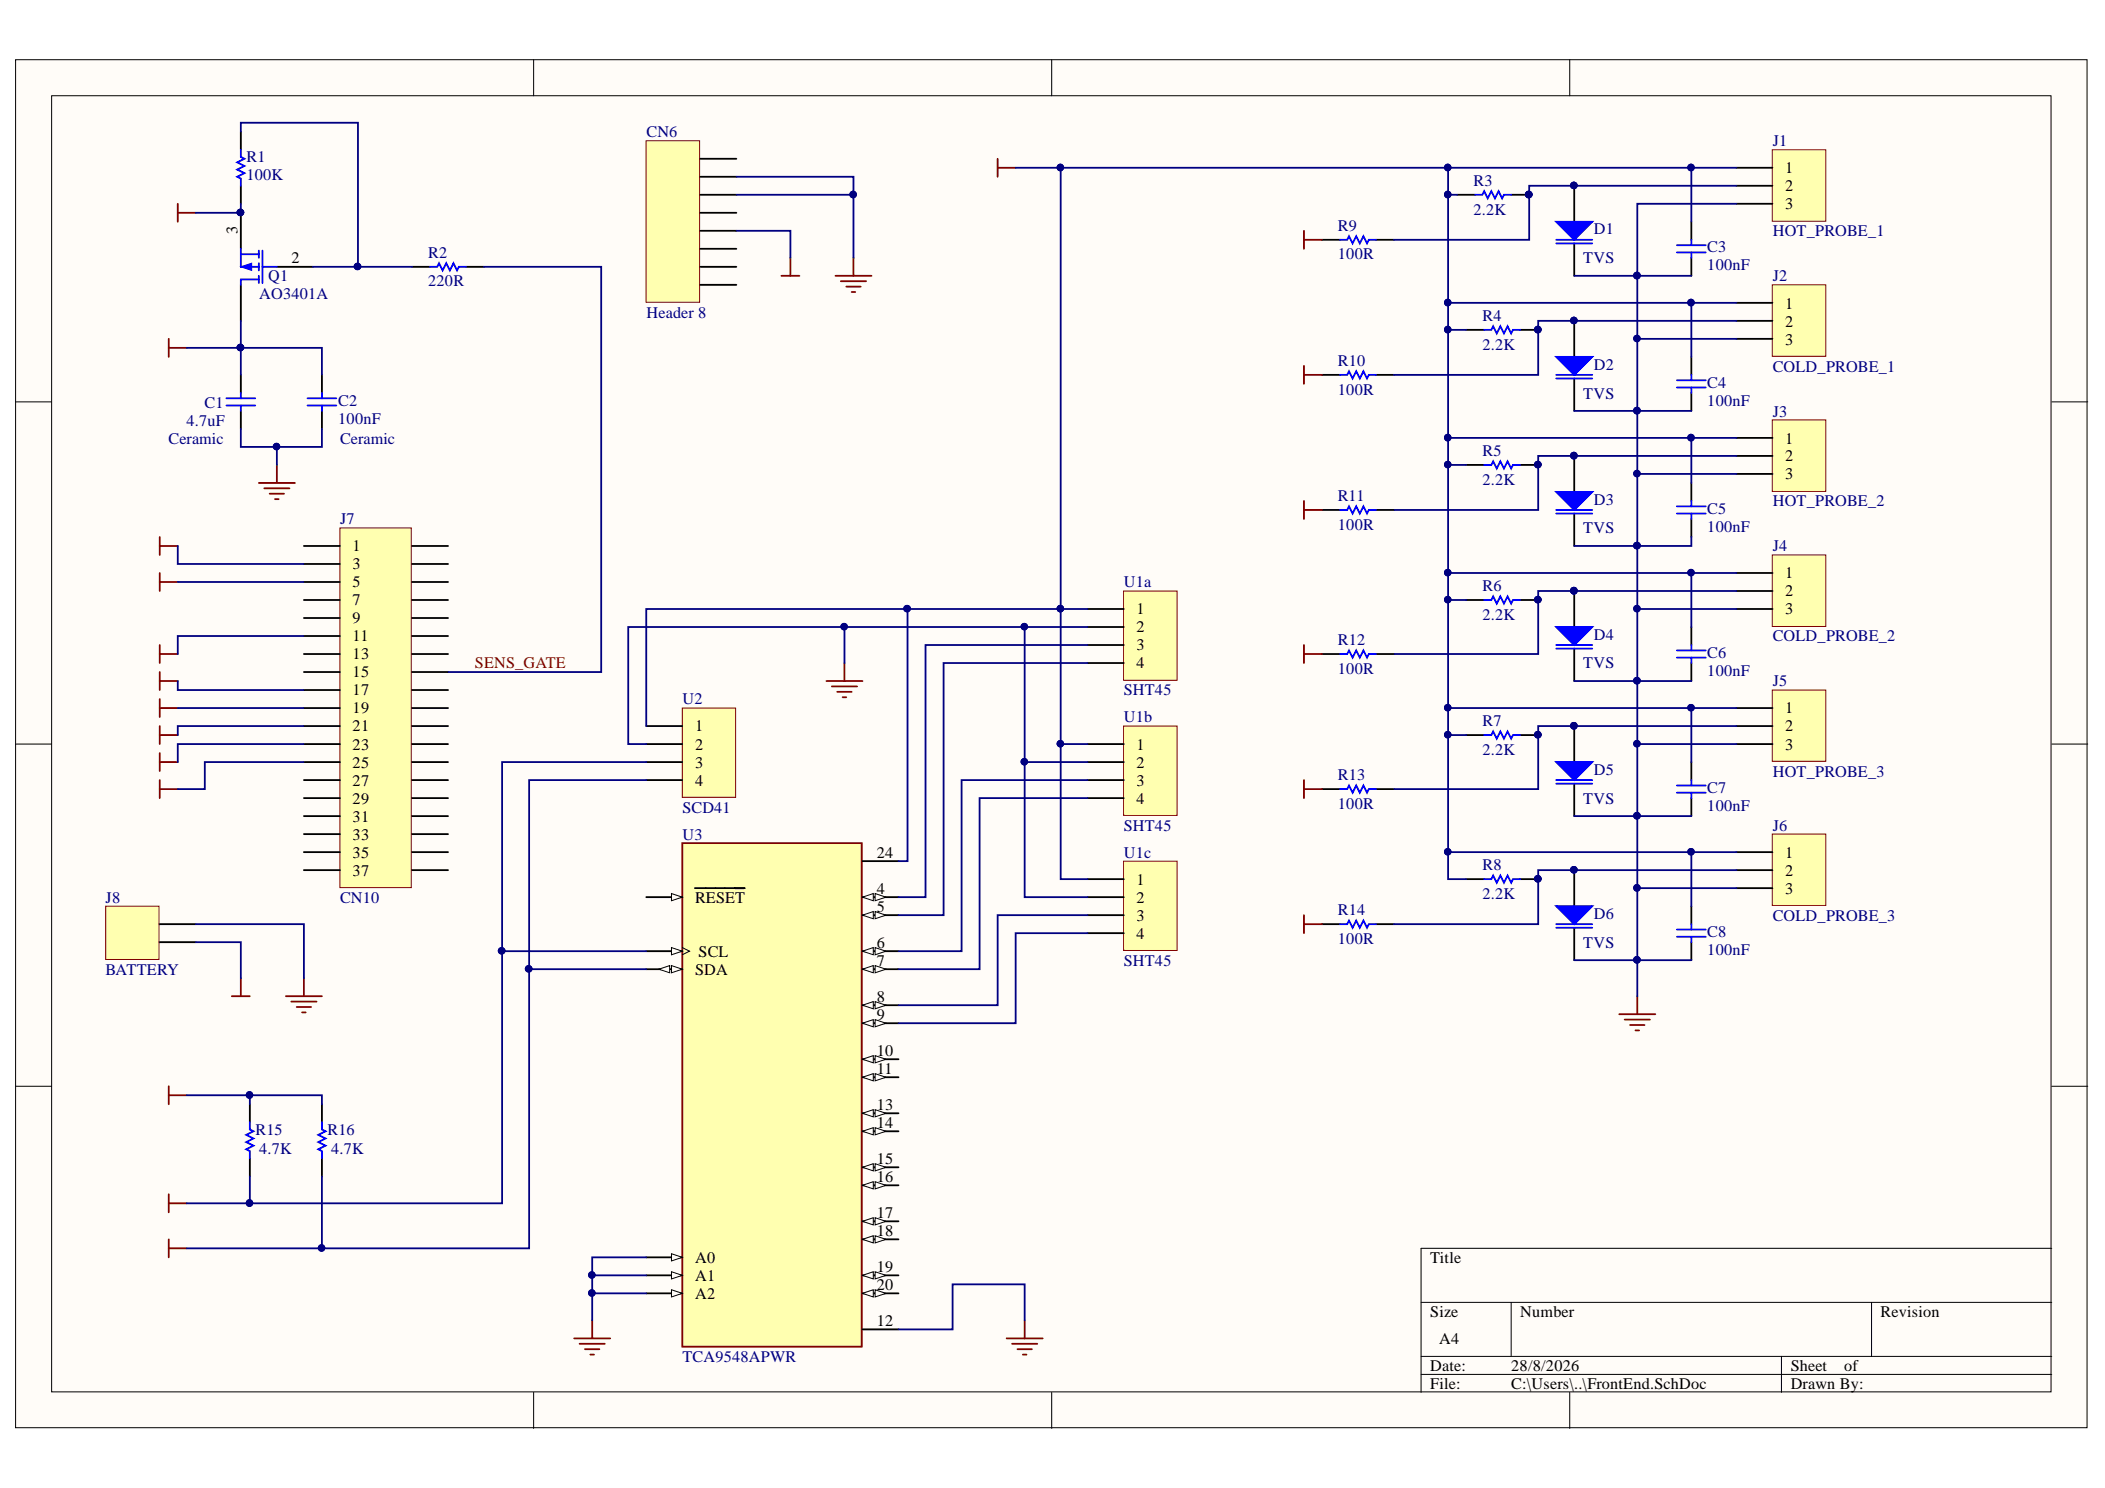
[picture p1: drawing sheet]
<svg xmlns="http://www.w3.org/2000/svg" width="297mm" height="210mm" viewBox="0 0 297 210" stroke-linecap="round" stroke-linejoin="round" font-family="sans-serif">
<defs><g id="words">
<g font-size="2.3" fill="#000080">
<text x="34.8" y="22.9">R1</text>
<text x="91.2" y="19.4">CN6</text>
<text x="250.1" y="20.6">J1</text>
<text x="34.8" y="25.4">100K</text>
<text x="207.9" y="26.2">R3</text>
<text x="188.8" y="32.5">R9</text>
<text x="207.9" y="30.3">2.2K</text>
<text x="224.9" y="33">D1</text>
<text x="240.9" y="35.6">C3</text>
<text x="250.1" y="33.3">HOT_PROBE_1</text>
<text x="37.8" y="39.6">Q1</text>
<text x="60.4" y="40.4">220R</text>
<text x="60.4" y="36.3">R2</text>
<text x="188.8" y="36.6">100R</text>
<text x="223.4" y="37.1">TVS</text>
<text x="240.9" y="38.1">100nF</text>
<text x="250.1" y="39.6">J2</text>
<text x="36.6" y="42.2">AO3401A</text>
<text x="91.2" y="44.8">Header 8</text>
<text x="209.2" y="45.3">R4</text>
<text x="188.8" y="51.7">R10</text>
<text x="209.2" y="49.4">2.2K</text>
<text x="224.9" y="52.2">D2</text>
<text x="250.1" y="52.4">COLD_PROBE_1</text>
<text x="28.9" y="57.5">C1</text>
<text x="47.7" y="59.8">100nF</text>
<text x="47.7" y="57.2">C2</text>
<text x="188.8" y="55.7">100R</text>
<text x="223.4" y="56.2">TVS</text>
<text x="240.9" y="57.2">100nF</text>
<text x="240.9" y="54.7">C4</text>
<text x="250.1" y="58.8">J3</text>
<text x="23.8" y="62.6">Ceramic</text>
<text x="26.3" y="60">4.7uF</text>
<text x="48" y="62.6">Ceramic</text>
<text x="209.2" y="64.3">R5</text>
<text x="188.8" y="70.7">R11</text>
<text x="209.2" y="68.4">2.2K</text>
<text x="224.9" y="71.2">D3</text>
<text x="250.1" y="71.4">HOT_PROBE_2</text>
<text x="48" y="74">J7</text>
<text x="188.8" y="74.7">100R</text>
<text x="223.4" y="75.2">TVS</text>
<text x="240.9" y="75">100nF</text>
<text x="240.9" y="72.5">C5</text>
<text x="250.1" y="77.8">J4</text>
<text x="158.6" y="82.9">U1a</text>
<text x="209.2" y="83.4">R6</text>
<text x="209.2" y="87.4">2.2K</text>
<text x="188.8" y="95">100R</text>
<text x="188.8" y="91">R12</text>
<text x="223.4" y="94.3">TVS</text>
<text x="224.9" y="90.2">D4</text>
<text x="240.9" y="95.3">100nF</text>
<text x="240.9" y="92.8">C6</text>
<text x="250.1" y="90.5">COLD_PROBE_2</text>
<text x="96.3" y="99.3">U2</text>
<text x="158.6" y="101.9">U1b</text>
<text x="158.6" y="98.1">SHT45</text>
<text x="250.1" y="96.8">J5</text>
<text x="209.2" y="106.5">2.2K</text>
<text x="209.2" y="102.4">R7</text>
<text x="188.8" y="110.1">R13</text>
<text x="223.4" y="113.4">TVS</text>
<text x="224.9" y="109.3">D5</text>
<text x="240.9" y="111.9">C7</text>
<text x="250.1" y="109.6">HOT_PROBE_3</text>
<text x="96.3" y="114.7">SCD41</text>
<text x="96.3" y="118.5">U3</text>
<text x="158.6" y="117.2">SHT45</text>
<text x="188.8" y="114.1">100R</text>
<text x="240.9" y="114.4">100nF</text>
<text x="250.1" y="117.2">J6</text>
<text x="158.6" y="121">U1c</text>
<text x="209.2" y="122.8">R8</text>
<text x="14.9" y="127.3">J8</text>
<text x="48" y="127.3">CN10</text>
<text x="188.8" y="129.1">R14</text>
<text x="209.2" y="126.8">2.2K</text>
<text x="224.9" y="129.6">D6</text>
<text x="250.1" y="129.9">COLD_PROBE_3</text>
<text x="14.9" y="137.5">BATTERY</text>
<text x="158.6" y="136.2">SHT45</text>
<text x="188.8" y="133.2">100R</text>
<text x="223.4" y="133.7">TVS</text>
<text x="240.9" y="134.7">100nF</text>
<text x="240.9" y="132.2">C8</text>
<text x="36" y="160.1">R15</text>
<text x="46.2" y="160.1">R16</text>
<text x="36.6" y="162.9">4.7K</text>
<text x="46.7" y="162.9">4.7K</text>
<text x="96.3" y="192.1">TCA9548APWR</text>
</g>
<g font-size="2.3">
<text x="251.9" y="24.4">1</text>
<text x="251.9" y="27">2</text>
<text x="251.9" y="29.5">3</text>
<text x="33.5" y="33" transform="rotate(-90 33.5 33)">3</text>
<text x="41.1" y="37.1">2</text>
<text x="251.9" y="43.5">1</text>
<text x="251.9" y="46.1">2</text>
<text x="251.9" y="48.6">3</text>
<text x="251.9" y="62.6">1</text>
<text x="251.9" y="65.1">2</text>
<text x="251.9" y="67.6">3</text>
<text x="49.8" y="77.8">1</text>
<text x="49.8" y="80.3">3</text>
<text x="49.8" y="82.9">5</text>
<text x="251.9" y="81.6">1</text>
<text x="49.8" y="85.4">7</text>
<text x="49.8" y="87.9">9</text>
<text x="160.4" y="86.7">1</text>
<text x="160.4" y="89.2">2</text>
<text x="251.9" y="84.1">2</text>
<text x="251.9" y="86.7">3</text>
<text x="49.8" y="90.5">11</text>
<text x="49.8" y="93">13</text>
<text x="49.8" y="95.5">15</text>
<text x="160.4" y="91.7">3</text>
<text x="160.4" y="94.3">4</text>
<text x="49.8" y="98.1">17</text>
<text x="49.8" y="100.6">19</text>
<text x="251.9" y="100.6">1</text>
<text x="49.8" y="103.2">21</text>
<text x="49.8" y="105.8">23</text>
<text x="98.1" y="103.2">1</text>
<text x="98.1" y="105.8">2</text>
<text x="160.4" y="105.8">1</text>
<text x="251.9" y="103.2">2</text>
<text x="251.9" y="105.8">3</text>
<text x="49.8" y="108.3">25</text>
<text x="49.8" y="110.8">27</text>
<text x="49.8" y="113.4">29</text>
<text x="98.1" y="108.3">3</text>
<text x="98.1" y="110.8">4</text>
<text x="160.4" y="108.3">2</text>
<text x="160.4" y="110.8">3</text>
<text x="160.4" y="113.4">4</text>
<text x="49.8" y="115.9">31</text>
<text x="49.8" y="118.5">33</text>
<text x="49.8" y="121">35</text>
<text x="49.8" y="123.5">37</text>
<text x="123.7" y="121">24</text>
<text x="160.4" y="124.8">1</text>
<text x="251.9" y="121">1</text>
<text x="251.9" y="123.5">2</text>
<text x="98.1" y="127.3">RESET</text>
<text x="123.7" y="126.1">4</text>
<text x="123.7" y="128.6">5</text>
<text x="160.4" y="127.3">2</text>
<text x="160.4" y="129.9">3</text>
<text x="251.9" y="126.1">3</text>
<text x="98.1" y="137.5">SDA</text>
<text x="98.6" y="134.9">SCL</text>
<text x="123.7" y="133.7">6</text>
<text x="123.7" y="136.2">7</text>
<text x="160.4" y="132.4">4</text>
<text x="123.7" y="141.3">8</text>
<text x="123.7" y="143.8">9</text>
<text x="123.7" y="148.9">10</text>
<text x="123.7" y="151.4">11</text>
<text x="123.7" y="156.5">13</text>
<text x="123.7" y="159">14</text>
<text x="123.7" y="164.2">15</text>
<text x="123.7" y="166.7">16</text>
<text x="123.7" y="171.8">17</text>
<text x="98.1" y="178.2">A0</text>
<text x="123.7" y="174.4">18</text>
<text x="123.7" y="179.4">19</text>
<text x="201.8" y="178.2">Title</text>
<text x="98.1" y="180.7">A1</text>
<text x="98.1" y="183.2">A2</text>
<text x="123.7" y="182">20</text>
<text x="201.8" y="185.8">Size</text>
<text x="214.5" y="185.8">Number</text>
<text x="265.4" y="185.8">Revision</text>
<text x="123.7" y="187">12</text>
<text x="203.1" y="189.6">A4</text>
<text x="201.8" y="193.4">Date:</text>
<text x="201.8" y="195.9">File:</text>
<text x="213.3" y="193.4">28/8/2026</text>
<text x="213.3" y="195.9">C:\Users\..\FrontEnd.SchDoc</text>
<text x="252.7" y="193.4">Sheet</text>
<text x="252.7" y="195.9">Drawn By:</text>
<text x="260.2" y="193.4">of</text>
</g>
<text font-size="2.3" fill="#800000" x="67" y="94.3">SENS_GATE</text>
</g></defs>
<g fill="#fffcf8" stroke="#000" stroke-width=".14">
<path d="M2.2 8.4h292.3v193h-292.3z"/>
<path d="M7.3 13.5h282.1v182.8h-282.1z"/>
</g>
<g fill="none" stroke="#000" stroke-width=".14">
<path d="M75.3 8.4v5.1M148.4 8.4v5.1M221.5 8.4v5.1M2.2 56.7h5.1M289.5 56.7h5.1M2.2 105h5.1M289.5 105h5.1M2.2 153.2h5.1M289.5 153.2h5.1M289.5 176.1h-89v20.3M75.3 196.4v5.1M148.4 196.4v5.1"/>
<path d="M200.5 183.7h89M200.5 191.3h89M200.5 193.9h89M213.2 183.7v7.6M221.5 196.4v5.1M251.4 191.3v5.1M264.1 183.7v7.6"/>
</g>
<path d="M14.9 127.8h7.5v7.5h-7.5z" fill="#ffffb0" stroke="#800000" stroke-width=".14"/>
<path d="M34 52.9v2.5M34 58v2.5M45.4 52.9v2.5M45.4 58v2.5M22.5 132.9h5.1M22.5 130.4h5.1" fill="none" stroke="#000" stroke-width=".25"/>
<path d="M31.9 57.2h4.1M31.9 56.2h4.1M34 55.4v.8M34 57.2v.8M43.4 57.2h4.1M43.4 56.2h4.1M45.4 55.4v.8M45.4 57.2v.8" fill="none" stroke="#00f" stroke-width=".25"/>
<path d="M250.1 21.1h7.5v10.1h-7.5z" fill="#ffffb0" stroke="#800000" stroke-width=".14"/>
<path d="M186.5 33.8h2.6M194.2 33.8h2.5M205.6 27.5h2.6M213.2 27.5h2.6M222.1 26.2v5.1M222.1 34.3v4.6M245 23.7h5.1M245 26.2h5.1M245 28.7h5.1M206.9 46.5h2.5M214.5 46.5h2.6" fill="none" stroke="#000" stroke-width=".25"/>
<g fill="#000080" stroke="#000080" stroke-width=".14">
<circle cx="215.7" cy="27.4" r=".47"/>
<circle cx="217" cy="46.5" r=".46"/>
<circle cx="222.1" cy="26.2" r=".46"/>
</g>
<path d="M189.1 33.8h1l.3-.5 .5 1 .5-1 .5 1 .5-1 .5 1 .3-.5h1M208.2 27.5h1l.2-.5 .5 1 .5-1 .6 1 .5-1 .5 1 .2-.5h1M209.4 46.5h1l.3-.5 .5 1 .5-1 .5 1 .5-1 .5 1 .3-.5h1" fill="none" stroke="#00f" stroke-width=".25"/>
<path d="M219.6 31.3h5.1l-2.6 2.5z" fill="#00f"/>
<path d="M219.6 31.3h5.1l-2.6 2.5zM219.6 34.3h5.1M219.6 33.8h5.1" fill="none" stroke="#00f" stroke-width=".25"/>
<circle cx="222.1" cy="26.2" r=".46" fill="#000080" stroke="#000080" stroke-width=".14"/>
<path d="M250.1 40.2h7.5v10.1h-7.5z" fill="#ffffb0" stroke="#800000" stroke-width=".14"/>
<path d="M245 42.7h5.1M245 45.3h5.1M245 47.8h5.1" fill="none" stroke="#000" stroke-width=".25"/>
<g fill="none" stroke="#800000" stroke-width=".25">
<path d="M140.8 22.4v2.5M140.8 23.7h2.5M22.5 75.7v2.6M22.5 77h2.6M36.5 68.1h5.1M37.3 68.9h3.5M38.1 69.6h2M38.8 70.4h.5M39.1 65.6v2.5M22.5 80.8v2.6M22.5 82.1h2.6M34 138v2.5"/>
<path d="M42.9 138v2.5M32.7 140.5h2.6M40.3 140.5h5.1M41.1 141.3h3.6M41.9 142.1h2M42.6 142.8h.5"/>
</g>
<path d="M158.5 102.4h7.6v12.6h-7.6z" fill="#ffffb0" stroke="#800000" stroke-width=".14"/>
<path d="M153.5 105h5.1M153.5 107.5h5.1M153.5 110h5.1M153.5 112.6h5.1" fill="none" stroke="#000" stroke-width=".25"/>
<path d="M96.3 99.9h7.5v12.6h-7.5z" fill="#ffffb0" stroke="#800000" stroke-width=".14"/>
<path d="M91.2 102.4h5.1M91.2 105h5.1M91.2 107.5h5.1M91.2 110h5.1M35.3 155.8v2.5M45.4 155.8v2.5M35.3 163.4v2.5M45.4 163.4v2.5" fill="none" stroke="#000" stroke-width=".25"/>
<path d="M23.8 153.2v2.6M23.8 154.5h2.6M23.8 168.5v2.5M23.8 174.8v2.6M23.8 176.1h2.6M23.8 169.7h2.6" fill="none" stroke="#800000" stroke-width=".25"/>
<path d="M35.3 158.3v1l.5 .3-1.1 .5 1.1 .5-1.1 .5 1.1 .5-1.1 .5 .6 .3v1M45.4 158.3v1l.5 .3-1 .5 1 .5-1 .5 1 .5-1 .5 .5 .3v1" fill="none" stroke="#00f" stroke-width=".25"/>
<path d="M158.5 83.4h7.6v12.6h-7.6z" fill="#ffffb0" stroke="#800000" stroke-width=".14"/>
<path d="M153.5 85.9h5.1M153.5 88.4h5.1M153.5 91h5.1M153.5 93.5h5.1" fill="none" stroke="#000" stroke-width=".25"/>
<path d="M158.5 121.5h7.6v12.6h-7.6z" fill="#ffffb0" stroke="#800000" stroke-width=".14"/>
<path d="M206.9 65.6h2.5M214.5 65.6h2.6M206.9 84.6h2.5M214.5 84.6h2.6M206.9 103.7h2.5M214.5 103.7h2.6M153.5 124h5.1M153.5 126.6h5.1M153.5 129.1h5.1M153.5 131.6h5.1M206.9 124h2.5M214.5 124h2.6" fill="none" stroke="#000" stroke-width=".25"/>
<path d="M116.6 96.1h5.1M117.4 96.8h3.5M118.1 97.6h2.1M118.9 98.4h.5M119.2 93.5v2.6" fill="none" stroke="#800000" stroke-width=".25"/>
<g fill="#000080" stroke="#000080" stroke-width=".14">
<circle cx="217" cy="65.5" r=".46"/>
<circle cx="217" cy="84.6" r=".46"/>
<circle cx="217" cy="103.6" r=".46"/>
<circle cx="217" cy="124" r=".46"/>
</g>
<path d="M209.4 65.6h1l.3-.5 .5 1 .5-1 .5 1 .5-1 .5 1 .3-.5h1M209.4 84.6h1l.3-.5 .5 1 .5-1 .5 1 .5-1 .5 1 .3-.5h1M209.4 103.7h1l.3-.5 .5 1 .5-1 .5 1 .5-1 .5 1 .3-.5h1M209.4 124h1l.3-.5 .5 1 .5-1 .5 1 .5-1 .5 1 .3-.5h1" fill="none" stroke="#00f" stroke-width=".25"/>
<path d="M250.1 59.2h7.5v10.1h-7.5z" fill="#ffffb0" stroke="#800000" stroke-width=".14"/>
<path d="M245 61.8h5.1M245 64.3h5.1M245 66.9h5.1" fill="none" stroke="#000" stroke-width=".25"/>
<path d="M250.1 78.3h7.5v10.1h-7.5z" fill="#ffffb0" stroke="#800000" stroke-width=".14"/>
<path d="M245 80.8h5.1M245 83.4h5.1M245 85.9h5.1" fill="none" stroke="#000" stroke-width=".25"/>
<path d="M250.1 97.3h7.5v10.1h-7.5z" fill="#ffffb0" stroke="#800000" stroke-width=".14"/>
<path d="M245 99.9h5.1M245 102.4h5.1M245 105h5.1" fill="none" stroke="#000" stroke-width=".25"/>
<path d="M250.1 117.7h7.5v10h-7.5z" fill="#ffffb0" stroke="#800000" stroke-width=".14"/>
<path d="M245 120.2h5.1M245 122.7h5.1M245 125.3h5.1" fill="none" stroke="#000" stroke-width=".25"/>
<path d="M228.5 143.1h5.1M229.3 143.8h3.5M230 144.6h2.1M230.8 145.4h.5M231 140.5v2.6" fill="none" stroke="#800000" stroke-width=".25"/>
<path d="M48 74.5h10v50.7h-10z" fill="#ffffb0" stroke="#800000" stroke-width=".14"/>
<g fill="none" stroke="#000" stroke-width=".25">
<path d="M186.5 52.9h2.6M194.2 52.9h2.5M222.1 45.3v5M222.1 53.4v4.6M42.9 77h5.1M42.9 79.6h5.1M58.1 77h5.1M58.1 79.6h5.1M42.9 82.1h5.1M42.9 84.6h5.1M42.9 87.2h5.1M42.9 89.7h5.1"/>
<path d="M42.9 92.3h5.1M42.9 94.8h5.1M42.9 97.3h5.1M42.9 99.9h5.1M58.1 82.1h5.1M58.1 84.6h5.1M58.1 87.2h5.1M58.1 89.7h5.1M58.1 92.3h5.1M58.1 94.8h5.1M58.1 97.3h5.1M58.1 99.9h5.1"/>
<path d="M42.9 102.4h5.1M42.9 105h5.1M42.9 107.5h5.1M42.9 110h5.1M42.9 112.6h5.1M42.9 115.1h5.1M42.9 117.7h5.1M58.1 102.4h5.1M58.1 105h5.1M58.1 107.5h5.1M58.1 110h5.1M58.1 112.6h5.1"/>
<path d="M58.1 115.1h5.1M58.1 117.7h5.1M42.9 120.2h5.1M42.9 122.7h5.1M58.1 120.2h5.1M58.1 122.7h5.1"/>
</g>
<g fill="none" stroke="#800000" stroke-width=".25">
<path d="M184 32.6v2.5M184 33.8h2.5M22.5 91v2.5M22.5 94.8v2.5M22.5 98.6v2.6M22.5 92.3h2.6M22.5 96.1h2.6M22.5 99.9h2.6M22.5 102.4v2.6M22.5 106.2v2.6M22.5 110v2.6M22.5 103.7h2.6"/>
<path d="M22.5 107.5h2.6M22.5 111.3h2.6"/>
</g>
<path d="M189.1 52.9h1l.3-.5 .5 1 .5-1 .5 1 .5-1 .5 1 .3-.5h1" fill="none" stroke="#00f" stroke-width=".25"/>
<circle cx="222.1" cy="45.2" r=".46" fill="#000080" stroke="#000080" stroke-width=".14"/>
<path d="M219.6 50.3h5.1l-2.6 2.6z" fill="#00f"/>
<path d="M219.6 50.3h5.1l-2.6 2.6zM219.6 53.4h5.1M219.6 52.9h5.1" fill="none" stroke="#00f" stroke-width=".25"/>
<g fill="#000080" stroke="#000080" stroke-width=".14">
<circle cx="222.1" cy="45.2" r=".46"/>
<circle cx="222.1" cy="64.3" r=".46"/>
</g>
<path d="M222.1 64.3v5.1M222.1 72.4v4.6" fill="none" stroke="#000" stroke-width=".25"/>
<path d="M219.6 69.4h5.1l-2.6 2.5z" fill="#00f"/>
<path d="M219.6 69.4h5.1l-2.6 2.5zM219.6 72.4h5.1M219.6 71.9h5.1" fill="none" stroke="#00f" stroke-width=".25"/>
<g fill="#000080" stroke="#000080" stroke-width=".14">
<circle cx="222.1" cy="64.3" r=".46"/>
<circle cx="222.1" cy="83.3" r=".46"/>
</g>
<path d="M222.1 83.4v5M222.1 91.5v4.6" fill="none" stroke="#000" stroke-width=".25"/>
<path d="M219.6 88.4h5.1l-2.6 2.6z" fill="#00f"/>
<path d="M219.6 88.4h5.1l-2.6 2.6zM219.6 91.5h5.1M219.6 91h5.1" fill="none" stroke="#00f" stroke-width=".25"/>
<g fill="#000080" stroke="#000080" stroke-width=".14">
<circle cx="222.1" cy="83.3" r=".46"/>
<circle cx="222.1" cy="102.4" r=".46"/>
</g>
<path d="M222.1 102.4v5.1M222.1 110.6v4.5" fill="none" stroke="#000" stroke-width=".25"/>
<path d="M219.6 107.5h5.1l-2.6 2.5z" fill="#00f"/>
<path d="M219.6 107.5h5.1l-2.6 2.5zM219.6 110.6h5.1M219.6 110h5.1" fill="none" stroke="#00f" stroke-width=".25"/>
<g fill="#000080" stroke="#000080" stroke-width=".14">
<circle cx="222.1" cy="102.4" r=".46"/>
<circle cx="222.1" cy="122.7" r=".46"/>
</g>
<path d="M222.1 122.7v5.1M222.1 130.9v4.5" fill="none" stroke="#000" stroke-width=".25"/>
<path d="M219.6 127.8h5.1l-2.6 2.6z" fill="#00f"/>
<g fill="none" stroke="#00f" stroke-width=".25">
<path d="M34 39.4h2.5M34 35.1v2.5h2.5M34 35.9h2.5M36.5 35.4v1M36.5 37.1v1M36.5 38.9v1M37 37.6h2.1M37 35.4v4.5M236.6 35.6h4.1M236.6 34.6h4.1M238.7 33.8v.8M238.7 35.6v.8"/>
<path d="M236.6 54.7h4.1M236.6 53.6h4.1M238.7 52.9v.7M238.7 54.7v.7M189.1 71.9h1l.3-.5 .5 1 .5-1 .5 1 .5-1 .5 1 .3-.5h1M236.6 72.4h4.1M236.6 71.4h4.1M238.7 70.7v.7M238.7 72.4v.8M189.1 92.3h1l.3-.5 .5 1 .5-1 .5 1 .5-1 .5 1 .3-.5h1M236.6 92.8h4.1M236.6 91.8h4.1"/>
<path d="M238.7 91v.8M238.7 92.8v.7M189.1 111.3h1l.3-.5 .5 1 .5-1 .5 1 .5-1 .5 1 .3-.5h1M236.6 111.8h4.1M236.6 110.8h4.1M238.7 110v.8M238.7 111.8v.8M189.1 130.4h1l.3-.5 .5 1 .5-1 .5 1 .5-1 .5 1 .3-.5h1M219.6 127.8h5.1l-2.6 2.6zM219.6 130.9h5.1M219.6 130.4h5.1M236.6 132.1h4.1"/>
<path d="M236.6 131.1h4.1M238.7 130.4v.7M238.7 132.1v.8"/>
</g>
<g fill="#000080" stroke="#000080" stroke-width=".14">
<circle cx="222.1" cy="122.7" r=".46"/>
<circle cx="33.9" cy="30" r=".46"/>
</g>
<g fill="none" stroke="#000" stroke-width=".25">
<path d="M34 30v5.1M39.1 37.6h5.1M238.7 31.3v2.5M238.7 36.4v2.5M34 40.2v5.1M238.7 50.3v2.6M238.7 55.4v2.6M186.5 71.9h2.6M194.2 71.9h2.5M238.7 68.1v2.6M238.7 73.2v2.5M186.5 92.3h2.6"/>
<path d="M194.2 92.3h2.5M238.7 88.4v2.6M238.7 93.5v2.6M186.5 111.3h2.6M194.2 111.3h2.5M238.7 107.5v2.5M238.7 112.6v2.5M186.5 130.4h2.6M194.2 130.4h2.5M238.7 127.8v2.6M238.7 132.9v2.5"/>
</g>
<path d="M184 51.6v2.6M184 52.9h2.5M184 70.7v2.5M184 71.9h2.5M184 91v2.5M184 92.3h2.5M184 110v2.6M184 111.3h2.5M184 129.1v2.5M184 130.4h2.5" fill="none" stroke="#800000" stroke-width=".25"/>
<path d="M34 37.6l1.5-.5v1z" fill="#00f"/>
<path d="M34 37.6l1.5-.5v1z" fill="none" stroke="#00f" stroke-width=".14"/>
<path d="M34 21.1v1l.5 .3-1 .5 1 .5-1 .5 1 .5-1 .5 .5 .3v1M34 39.4v.8M60.7 37.6h1l.3-.5 .5 1 .5-1 .5 1 .5-1 .5 1 .3-.5h1" fill="none" stroke="#00f" stroke-width=".25"/>
<circle cx="33.9" cy="30" r=".46" fill="#000080" stroke="#000080" stroke-width=".14"/>
<path d="M34 18.6v2.5M34 26.2v2.5M58.1 37.6h2.6M65.8 37.6h2.5" fill="none" stroke="#000" stroke-width=".25"/>
<path d="M25.1 28.7v2.6M25.1 30h2.5M23.8 47.8v2.5M23.8 49.1h2.6" fill="none" stroke="#800000" stroke-width=".25"/>
<path d="M91.2 19.9h7.5v22.7h-7.5z" fill="#ffffb0" stroke="#800000" stroke-width=".14"/>
<path d="M98.8 37.6h5.1M98.8 35.1h5.1M98.8 32.6h5.1M98.8 30h5.1M98.8 27.5h5.1M98.8 24.9h5.1M98.8 22.4h5.1M98.8 40.2h5.1" fill="none" stroke="#000" stroke-width=".25"/>
<path d="M96.3 118.9h25.3v71.1h-25.3z" fill="#ffffb0" stroke="#800000" stroke-width=".25"/>
<path d="M91.2 126.6h5.1" fill="none" stroke="#000" stroke-width=".25"/>
<path d="M94.8 126l1.5 .6-1.5 .5z" fill="#fffcf8"/>
<path d="M94.8 126l1.5 .6-1.5 .5zM96.3 133.7l1 .5-1 .5" fill="none" stroke="#000" stroke-width=".14"/>
<path d="M91.2 134.2h5.1M98.1 125.3h7" fill="none" stroke="#000" stroke-width=".25"/>
<path d="M94.8 133.7l1.5 .5-1.5 .5z" fill="#fffcf8"/>
<path d="M94.8 133.7l1.5 .5-1.5 .5z" fill="none" stroke="#000" stroke-width=".14"/>
<path d="M91.2 136.7h5.1" fill="none" stroke="#000" stroke-width=".25"/>
<path d="M94.8 136.2l1.5 .5-1.5 .5z" fill="#fffcf8"/>
<path d="M94.8 136.2l1.5 .5-1.5 .5z" fill="none" stroke="#000" stroke-width=".14"/>
<path d="M93 136.7l1.5-.5v1z" fill="#fffcf8"/>
<path d="M93 136.7l1.5-.5v1z" fill="none" stroke="#000" stroke-width=".14"/>
<path d="M91.2 177.4h5.1" fill="none" stroke="#000" stroke-width=".25"/>
<path d="M94.8 176.9l1.5 .5-1.5 .5z" fill="#fffcf8"/>
<path d="M94.8 176.9l1.5 .5-1.5 .5z" fill="none" stroke="#000" stroke-width=".14"/>
<path d="M91.2 179.9h5.1" fill="none" stroke="#000" stroke-width=".25"/>
<path d="M94.8 179.4l1.5 .5-1.5 .5z" fill="#fffcf8"/>
<path d="M94.8 179.4l1.5 .5-1.5 .5z" fill="none" stroke="#000" stroke-width=".14"/>
<path d="M91.2 182.4h5.1" fill="none" stroke="#000" stroke-width=".25"/>
<path d="M94.8 181.9l1.5 .5-1.5 .6z" fill="#fffcf8"/>
<path d="M94.8 181.9l1.5 .5-1.5 .6z" fill="none" stroke="#000" stroke-width=".14"/>
<path d="M121.7 121.5h5.1M121.7 126.6h5.1" fill="none" stroke="#000" stroke-width=".25"/>
<path d="M121.7 126.6l1.5-.6v1.1z" fill="#fffcf8"/>
<path d="M121.7 126.6l1.5-.6v1.1z" fill="none" stroke="#000" stroke-width=".14"/>
<path d="M123.5 126l1.5 .6-1.5 .5z" fill="#fffcf8"/>
<path d="M123.5 126l1.5 .6-1.5 .5z" fill="none" stroke="#000" stroke-width=".14"/>
<path d="M121.7 129.1h5.1" fill="none" stroke="#000" stroke-width=".25"/>
<path d="M121.7 129.1l1.5-.5v1z" fill="#fffcf8"/>
<path d="M121.7 129.1l1.5-.5v1z" fill="none" stroke="#000" stroke-width=".14"/>
<path d="M123.5 128.6l1.5 .5-1.5 .5z" fill="#fffcf8"/>
<path d="M123.5 128.6l1.5 .5-1.5 .5z" fill="none" stroke="#000" stroke-width=".14"/>
<path d="M121.7 134.2h5.1" fill="none" stroke="#000" stroke-width=".25"/>
<path d="M121.7 134.2l1.5-.5v1z" fill="#fffcf8"/>
<path d="M121.7 134.2l1.5-.5v1z" fill="none" stroke="#000" stroke-width=".14"/>
<path d="M123.5 133.7l1.5 .5-1.5 .5z" fill="#fffcf8"/>
<path d="M123.5 133.7l1.5 .5-1.5 .5z" fill="none" stroke="#000" stroke-width=".14"/>
<path d="M121.7 136.7h5.1" fill="none" stroke="#000" stroke-width=".25"/>
<path d="M121.7 136.7l1.5-.5v1z" fill="#fffcf8"/>
<path d="M121.7 136.7l1.5-.5v1z" fill="none" stroke="#000" stroke-width=".14"/>
<path d="M123.5 136.2l1.5 .5-1.5 .5z" fill="#fffcf8"/>
<path d="M123.5 136.2l1.5 .5-1.5 .5z" fill="none" stroke="#000" stroke-width=".14"/>
<path d="M121.7 141.8h5.1" fill="none" stroke="#000" stroke-width=".25"/>
<path d="M121.7 141.8l1.5-.5v1z" fill="#fffcf8"/>
<path d="M121.7 141.8l1.5-.5v1z" fill="none" stroke="#000" stroke-width=".14"/>
<path d="M123.5 141.3l1.5 .5-1.5 .5z" fill="#fffcf8"/>
<path d="M123.5 141.3l1.5 .5-1.5 .5z" fill="none" stroke="#000" stroke-width=".14"/>
<path d="M121.7 144.3h5.1" fill="none" stroke="#000" stroke-width=".25"/>
<path d="M121.7 144.3l1.5-.5v1z" fill="#fffcf8"/>
<path d="M121.7 144.3l1.5-.5v1z" fill="none" stroke="#000" stroke-width=".14"/>
<path d="M123.5 143.8l1.5 .5-1.5 .5z" fill="#fffcf8"/>
<path d="M123.5 143.8l1.5 .5-1.5 .5z" fill="none" stroke="#000" stroke-width=".14"/>
<path d="M121.7 149.4h5.1" fill="none" stroke="#000" stroke-width=".25"/>
<path d="M121.7 149.4l1.5-.5v1z" fill="#fffcf8"/>
<path d="M121.7 149.4l1.5-.5v1z" fill="none" stroke="#000" stroke-width=".14"/>
<path d="M123.5 148.9l1.5 .5-1.5 .5z" fill="#fffcf8"/>
<path d="M123.5 148.9l1.5 .5-1.5 .5z" fill="none" stroke="#000" stroke-width=".14"/>
<path d="M121.7 152h5.1" fill="none" stroke="#000" stroke-width=".25"/>
<path d="M121.7 152l1.5-.5v1z" fill="#fffcf8"/>
<path d="M121.7 152l1.5-.5v1z" fill="none" stroke="#000" stroke-width=".14"/>
<path d="M123.5 151.5l1.5 .5-1.5 .5z" fill="#fffcf8"/>
<path d="M123.5 151.5l1.5 .5-1.5 .5z" fill="none" stroke="#000" stroke-width=".14"/>
<path d="M121.7 157h5.1" fill="none" stroke="#000" stroke-width=".25"/>
<path d="M121.7 157l1.5-.5v1z" fill="#fffcf8"/>
<path d="M121.7 157l1.5-.5v1z" fill="none" stroke="#000" stroke-width=".14"/>
<path d="M123.5 156.5l1.5 .5-1.5 .5z" fill="#fffcf8"/>
<path d="M123.5 156.5l1.5 .5-1.5 .5z" fill="none" stroke="#000" stroke-width=".14"/>
<path d="M121.7 159.6h5.1" fill="none" stroke="#000" stroke-width=".25"/>
<path d="M121.7 159.6l1.5-.5v1z" fill="#fffcf8"/>
<path d="M121.7 159.6l1.5-.5v1z" fill="none" stroke="#000" stroke-width=".14"/>
<path d="M123.5 159.1l1.5 .5-1.5 .5z" fill="#fffcf8"/>
<path d="M123.5 159.1l1.5 .5-1.5 .5z" fill="none" stroke="#000" stroke-width=".14"/>
<path d="M121.7 164.7h5.1" fill="none" stroke="#000" stroke-width=".25"/>
<path d="M121.7 164.7l1.5-.5v1z" fill="#fffcf8"/>
<path d="M121.7 164.7l1.5-.5v1z" fill="none" stroke="#000" stroke-width=".14"/>
<path d="M123.5 164.2l1.5 .5-1.5 .5z" fill="#fffcf8"/>
<path d="M123.5 164.2l1.5 .5-1.5 .5z" fill="none" stroke="#000" stroke-width=".14"/>
<path d="M121.7 167.2h5.1" fill="none" stroke="#000" stroke-width=".25"/>
<path d="M121.7 167.2l1.5-.5v1z" fill="#fffcf8"/>
<path d="M121.7 167.2l1.5-.5v1z" fill="none" stroke="#000" stroke-width=".14"/>
<path d="M123.5 166.7l1.5 .5-1.5 .5z" fill="#fffcf8"/>
<path d="M123.5 166.7l1.5 .5-1.5 .5z" fill="none" stroke="#000" stroke-width=".14"/>
<path d="M121.7 172.3h5.1" fill="none" stroke="#000" stroke-width=".25"/>
<path d="M121.7 172.3l1.5-.5v1z" fill="#fffcf8"/>
<path d="M121.7 172.3l1.5-.5v1z" fill="none" stroke="#000" stroke-width=".14"/>
<path d="M123.5 171.8l1.5 .5-1.5 .5z" fill="#fffcf8"/>
<path d="M123.5 171.8l1.5 .5-1.5 .5z" fill="none" stroke="#000" stroke-width=".14"/>
<path d="M121.7 174.8h5.1" fill="none" stroke="#000" stroke-width=".25"/>
<path d="M121.7 174.8l1.5-.5v1z" fill="#fffcf8"/>
<path d="M121.7 174.8l1.5-.5v1z" fill="none" stroke="#000" stroke-width=".14"/>
<path d="M123.5 174.3l1.5 .5-1.5 .5z" fill="#fffcf8"/>
<path d="M123.5 174.3l1.5 .5-1.5 .5z" fill="none" stroke="#000" stroke-width=".14"/>
<path d="M121.7 179.9h5.1" fill="none" stroke="#000" stroke-width=".25"/>
<path d="M121.7 179.9l1.5-.5v1z" fill="#fffcf8"/>
<path d="M121.7 179.9l1.5-.5v1z" fill="none" stroke="#000" stroke-width=".14"/>
<path d="M123.5 179.4l1.5 .5-1.5 .5z" fill="#fffcf8"/>
<path d="M123.5 179.4l1.5 .5-1.5 .5z" fill="none" stroke="#000" stroke-width=".14"/>
<path d="M121.7 182.4h5.1" fill="none" stroke="#000" stroke-width=".25"/>
<path d="M121.7 182.4l1.5-.5v1.1z" fill="#fffcf8"/>
<path d="M121.7 182.4l1.5-.5v1.1z" fill="none" stroke="#000" stroke-width=".14"/>
<path d="M123.5 181.9l1.5 .5-1.5 .6z" fill="#fffcf8"/>
<path d="M123.5 181.9l1.5 .5-1.5 .6z" fill="none" stroke="#000" stroke-width=".14"/>
<path d="M121.7 187.5h5.1" fill="none" stroke="#000" stroke-width=".25"/>
<g fill="none" stroke="#800000" stroke-width=".25">
<path d="M110.3 38.9h2.5M111.5 36.4v2.5M117.9 38.9h5.1M118.7 39.7h3.5M120.4 36.4v2.5M119.4 40.4h2.1M120.2 41.2h.5M81 188.8h5.1M81.8 189.6h3.5M82.5 190.3h2.1M83.3 191.1h.5M83.6 186.3v2.5"/>
<path d="M142 188.8h5.1M142.8 189.6h3.6M143.6 190.3h2M144.3 191.1h.5M144.6 186.3v2.5"/>
</g>
<g fill="none" stroke="#000080" stroke-width=".25">
<path d="M34 18.6v-1.3h16.5v20.3M34 28.7v1.3h-6.4M44.2 37.6h13.9M68.3 37.6h16.5v57.2h-21.6M103.9 32.6h7.6v3.8M103.9 24.9h16.5v2.6M103.9 27.5h16.5v8.9M143.3 23.7h101.7M149.7 23.7v81.3h3.8M204.3 23.7v3.8h1.3M204.3 27.5v19h2.6M222.1 38.9h16.6"/>
<path d="M238.7 23.7v7.6M245 26.2h-29.2v7.6h-19.1M245 28.7h-14v48.3M26.4 49.1h19v3.8M34 45.3v7.6M204.3 42.7h40.7M204.3 46.5v73.7h40.7M222.1 58h16.6M231 47.8h14M238.7 42.7v7.6M245 45.3h-27.9v7.6h-20.4M25.1 77v2.6h17.8"/>
<path d="M34 60.5v2.5h11.4v-2.5M39.1 63v2.6M204.3 65.6h2.6M204.3 61.8h34.4M222.1 77h8.9M231 77v63.5M231 66.9h14M238.7 75.7v1.3h-7.7M245 64.3h-27.9v7.6h-20.4M245 61.8h-6.3v6.3M25.1 96.1v1.2h17.8M25.1 82.1h17.8"/>
<path d="M25.1 99.9h17.8M42.9 89.7h-17.8v2.6M119.2 88.4v5.1M128.1 85.9v35.6h-1.3M144.6 88.4v19.1h8.9M153.5 85.9h-62.3v16.5M153.5 88.4h-64.8v16.6h2.5M153.5 91h-22.9v35.6h-3.8M153.5 93.5h-20.4v35.6h-6.3M204.3 99.9h34.4M204.3 84.6h2.6M204.3 80.8h34.4"/>
<path d="M222.1 96.1h16.6M231 85.9h14M245 99.9h-6.3v7.6M245 80.8h-6.3v7.6M245 83.4h-27.9v8.9h-20.4M42.9 102.4h-17.8v1.3M42.9 105h-17.8v2.5M42.9 107.5h-14v3.8h-3.8M91.2 110h-16.5v26.7M91.2 107.5h-20.3v26.7M144.6 107.5v19.1h8.9M149.7 105v19h3.8"/>
<path d="M153.5 110h-17.8v24.2h-8.9M153.5 112.6h-15.3v24.1h-11.4M204.3 103.7h2.6M222.1 115.1h16.6M231 105h14M245 102.4h-27.9v8.9h-20.4M27.6 132.9h6.4v5.1M27.6 130.4h15.3v7.6M91.2 134.2h-20.3v35.5h-44.5M91.2 136.7h-16.5v39.4h-48.3M153.5 129.1h-12.7v12.7h-14M153.5 131.6h-10.2v12.7h-16.5"/>
<path d="M204.3 120.2v3.8h2.6M222.1 135.4h16.6M231 125.3h14M238.7 120.2v7.6M245 122.7h-27.9v7.7h-20.4M26.4 154.5h19v1.3M35.3 154.5v1.3M35.3 165.9v3.8M45.4 165.9v10.2M83.6 179.9h7.6M91.2 177.4h-7.6v8.9M83.6 182.4h7.6"/>
<path d="M144.6 186.3v-5.1h-10.2v6.3h-7.6"/>
</g>
<g fill="#000080" stroke="#000080" stroke-width=".14">
<circle cx="35.2" cy="169.7" r=".46"/>
<circle cx="45.4" cy="176" r=".46"/>
<circle cx="222.1" cy="26.2" r=".46"/>
<circle cx="215.7" cy="27.4" r=".47"/>
<circle cx="222.1" cy="45.2" r=".46"/>
<circle cx="217" cy="46.5" r=".46"/>
<circle cx="204.3" cy="23.6" r=".46"/>
<circle cx="204.3" cy="27.4" r=".46"/>
<circle cx="231" cy="47.7" r=".46"/>
<circle cx="204.3" cy="65.5" r=".46"/>
<circle cx="204.3" cy="84.6" r=".46"/>
<circle cx="204.3" cy="103.6" r=".46"/>
<circle cx="231" cy="96" r=".46"/>
<circle cx="231" cy="125.2" r=".46"/>
<circle cx="204.3" cy="120.2" r=".46"/>
<circle cx="231" cy="135.4" r=".46"/>
<circle cx="222.1" cy="64.3" r=".46"/>
<circle cx="217" cy="65.5" r=".46"/>
<circle cx="222.1" cy="122.7" r=".46"/>
<circle cx="217" cy="124" r=".46"/>
<circle cx="231" cy="85.9" r=".46"/>
<circle cx="238.6" cy="23.6" r=".46"/>
<circle cx="238.6" cy="42.7" r=".46"/>
<circle cx="238.6" cy="120.2" r=".46"/>
<circle cx="204.3" cy="42.7" r=".46"/>
<circle cx="204.3" cy="46.5" r=".46"/>
<circle cx="204.3" cy="99.8" r=".46"/>
<circle cx="238.6" cy="99.8" r=".46"/>
<circle cx="238.6" cy="80.8" r=".46"/>
<circle cx="238.6" cy="61.7" r=".46"/>
<circle cx="204.3" cy="61.7" r=".46"/>
<circle cx="231" cy="38.9" r=".46"/>
<circle cx="231" cy="57.9" r=".46"/>
<circle cx="231" cy="66.8" r=".46"/>
<circle cx="231" cy="77" r=".46"/>
<circle cx="204.3" cy="80.8" r=".46"/>
<circle cx="222.1" cy="83.3" r=".46"/>
<circle cx="217" cy="84.6" r=".46"/>
<circle cx="231" cy="115.1" r=".46"/>
<circle cx="231" cy="104.9" r=".46"/>
<circle cx="222.1" cy="102.4" r=".46"/>
<circle cx="217" cy="103.6" r=".46"/>
<circle cx="33.9" cy="30" r=".46"/>
<circle cx="50.5" cy="37.6" r=".46"/>
<circle cx="149.6" cy="23.6" r=".46"/>
<circle cx="33.9" cy="49" r=".46"/>
<circle cx="39" cy="63" r=".46"/>
<circle cx="70.8" cy="134.1" r=".46"/>
<circle cx="74.6" cy="136.7" r=".46"/>
<circle cx="35.2" cy="154.5" r=".46"/>
<circle cx="128" cy="85.9" r=".46"/>
<circle cx="149.6" cy="85.9" r=".46"/>
<circle cx="119.1" cy="88.4" r=".46"/>
<circle cx="144.5" cy="88.4" r=".46"/>
<circle cx="149.6" cy="104.9" r=".46"/>
<circle cx="144.5" cy="107.5" r=".46"/>
<circle cx="120.4" cy="27.4" r=".46"/>
<circle cx="83.5" cy="179.9" r=".46"/>
<circle cx="83.5" cy="182.4" r=".46"/>
</g>
<use href="#words"/>
</svg>
